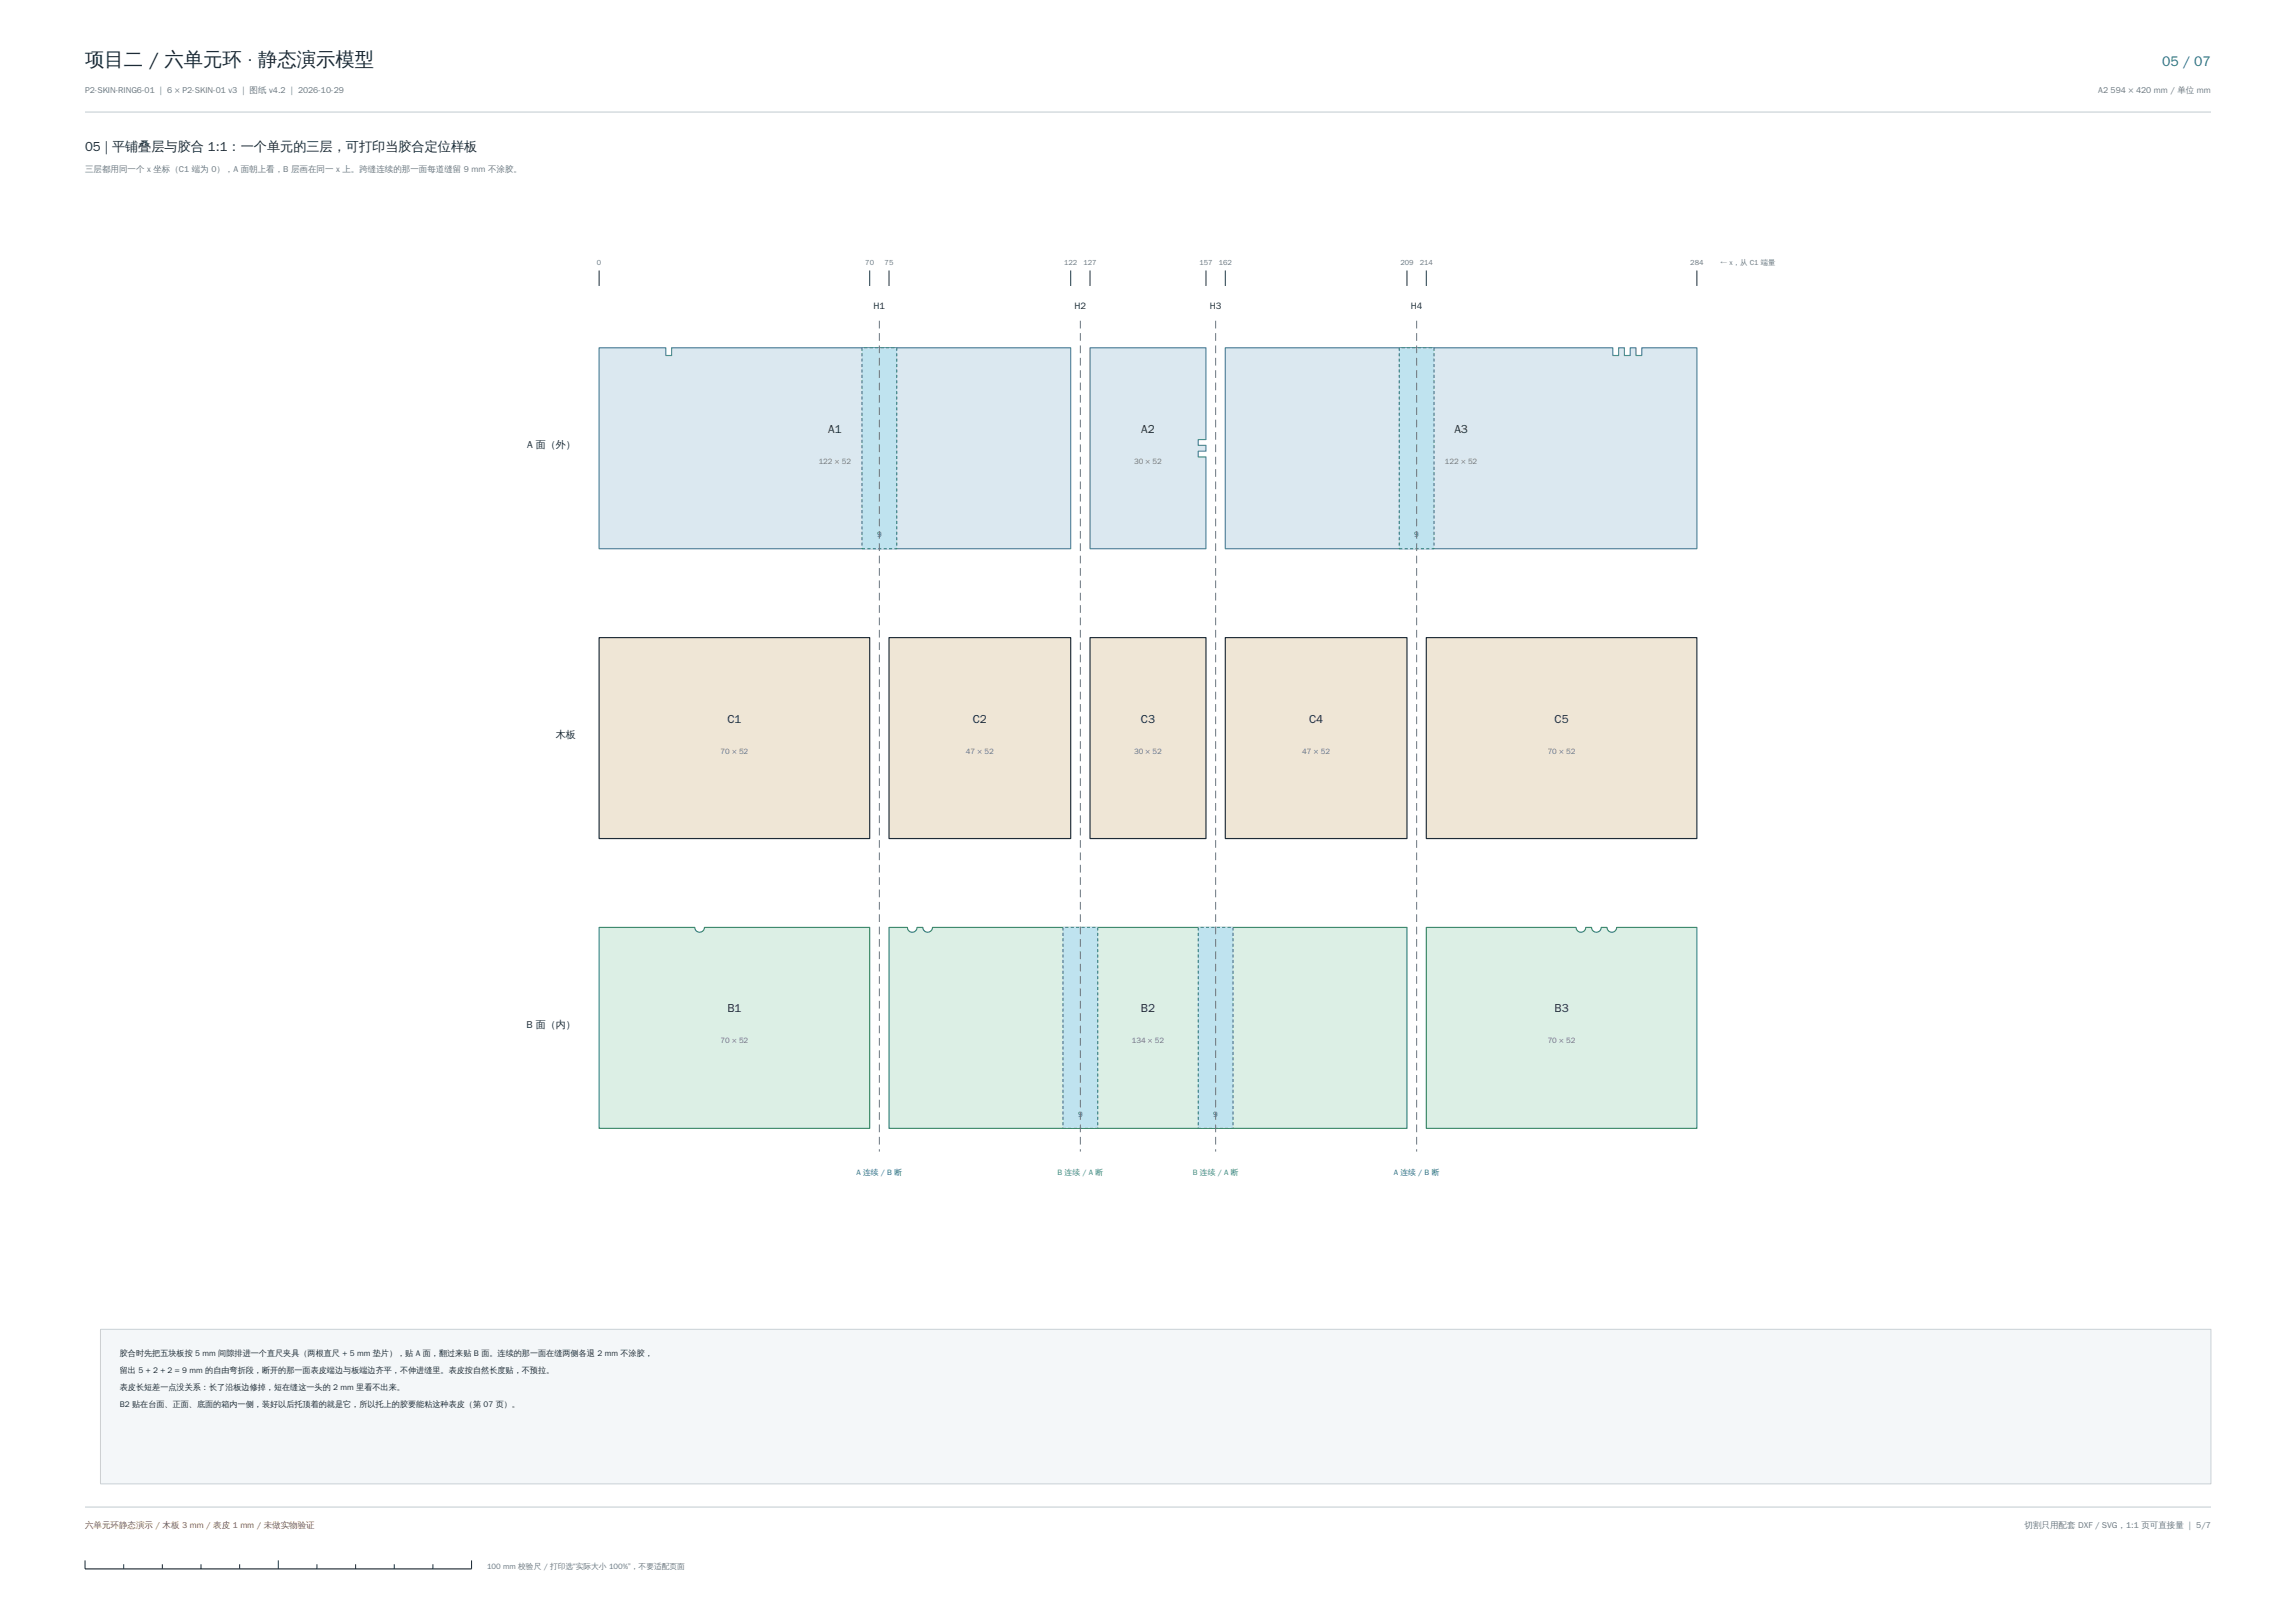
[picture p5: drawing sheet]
<svg xmlns="http://www.w3.org/2000/svg" width="594mm" height="420mm" viewBox="0 0 594 420" stroke-linecap="round" stroke-linejoin="round" font-family="sans-serif">
<defs><g id="words">
<text font-size="5" fill="#1d2b36" x="22" y="17">项目二 / 六单元环 · 静态演示模型</text>
<text font-size="3.6" fill="#1f6f8b" x="559.3" y="17">05 / 07</text>
<text font-size="3.4" fill="#1d2b36" x="22" y="39">05 | 平铺叠层与胶合 1:1：一个单元的三层，可打印当胶合定位样板</text>
<g font-size="3" fill="#1d2b36">
<text x="214.3" y="112">A1</text>
<text x="295.3" y="112">A2</text>
<text x="376.3" y="112">A3</text>
<text x="188.2" y="187">C1</text>
<text x="251.7" y="187">C2</text>
<text x="295.2" y="187">C3</text>
<text x="338.7" y="187">C4</text>
<text x="402.2" y="187">C5</text>
<text x="188.2" y="262">B1</text>
<text x="295.2" y="262">B2</text>
<text x="402.2" y="262">B3</text>
</g>
<g font-size="2.6" fill="#1d2b36">
<text x="136.4" y="116">A 面（外）</text>
<text x="143.8" y="191">木板</text>
<text x="136.2" y="266">B 面（内）</text>
</g>
<g font-size="2.4" fill="#1d2b36">
<text x="226" y="80">H1</text>
<text x="278" y="80">H2</text>
<text x="313" y="80">H3</text>
<text x="365" y="80">H4</text>
</g>
<g font-size="2.2" fill="#6b7780">
<text x="22" y="24">P2-SKIN-RING6-01 | 6 × P2-SKIN-01 v3 | 图纸 v4.2 | 2026-10-29</text>
<text x="542.8" y="24">A2 594 × 420 mm / 单位 mm</text>
<text x="22" y="44.5">三层都用同一个 x 坐标（C1 端为 0），A 面朝上看，B 层画在同一 x 上。跨缝连续的那一面每道缝留 9 mm 不涂胶。</text>
<text x="523.8" y="395.5">切割只用配套 DXF / SVG，1:1 页可直接量 | 5/7</text>
</g>
<text font-size="2.2" fill="#b8392b" x="22" y="395.5">六单元环静态演示 / 木板 3 mm / 表皮 1 mm / 未做实物验证</text>
<g font-size="2.1" fill="#1d2b36">
<text x="31" y="351">胶合时先把五块板按 5 mm 间隙排进一个直尺夹具（两根直尺 + 5 mm 垫片），贴 A 面，翻过来贴 B 面。连续的那一面在缝两侧各退 2 mm 不涂胶，</text>
<text x="31" y="355.4">留出 5 + 2 + 2 = 9 mm 的自由弯折段，断开的那一面表皮端边与板端边齐平，不伸进缝里。表皮按自然长度贴，不预拉。</text>
<text x="31" y="359.8">表皮长短差一点没关系：长了沿板边修掉，短在缝这一头的 2 mm 里看不出来。</text>
<text x="31" y="364.2">B2 贴在台面、正面、底面的箱内一侧，装好以后托顶着的就是它，所以托上的胶要能粘这种表皮（第 07 页）。</text>
</g>
<g font-size="2" fill="#6b7780">
<text x="211.8" y="120">122 × 52</text>
<text x="293.4" y="120">30 × 52</text>
<text x="373.8" y="120">122 × 52</text>
<text x="186.4" y="195">70 × 52</text>
<text x="249.9" y="195">47 × 52</text>
<text x="293.4" y="195">30 × 52</text>
<text x="336.9" y="195">47 × 52</text>
<text x="400.4" y="195">70 × 52</text>
<text x="186.4" y="270">70 × 52</text>
<text x="292.8" y="270">134 × 52</text>
<text x="400.4" y="270">70 × 52</text>
<text x="126" y="406">100 mm 校验尺 / 打印选“实际大小 100%”，不要适配页面</text>
</g>
<g font-size="2" fill="#1f6f8b">
<text x="226.9" y="139">9</text>
<text x="365.9" y="139">9</text>
<text x="278.9" y="289">9</text>
<text x="313.9" y="289">9</text>
<text x="221.6" y="304">A 连续 / B 断</text>
<text x="360.6" y="304">A 连续 / B 断</text>
</g>
<g font-size="2" fill="#3e8a68">
<text x="273.6" y="304">B 连续 / A 断</text>
<text x="308.6" y="304">B 连续 / A 断</text>
</g>
<g font-size="1.9" fill="#6b7780">
<text x="154.4" y="68.5">0</text>
<text x="223.9" y="68.5">70</text>
<text x="228.9" y="68.5">75</text>
<text x="275.3" y="68.5">122</text>
<text x="280.3" y="68.5">127</text>
<text x="310.3" y="68.5">157</text>
<text x="315.3" y="68.5">162</text>
<text x="362.3" y="68.5">209</text>
<text x="367.3" y="68.5">214</text>
<text x="437.3" y="68.5">284</text>
<text x="445" y="68.5">← x，从 C1 端量</text>
</g>
</g></defs>
<path d="M22 29h550M22 390h550" fill="none" stroke="#c9d1d6" stroke-width=".3"/>
<path d="M22 406h100" fill="none" stroke="#1d2b36" stroke-width=".3"/>
<path d="M22 403.8v2.2M32 404.8v1.2M42 404.8v1.2M52 404.8v1.2M62 404.8v1.2M72 403.8v2.2M82 404.8v1.2M92 404.8v1.2M102 404.8v1.2M112 404.8v1.2M122 403.8v2.2" fill="none" stroke="#1d2b36" stroke-width=".26"/>
<g fill="#dbe8f0" stroke="#4f7f99" stroke-width=".3">
<path d="M155 90h17.3v2h1.5v-2h103.2v52h-122z" fill-rule="evenodd"/>
<path d="M282 90h30v23.7h-2v1.5h2v1.5h-2v1.5h2v23.8h-30z" fill-rule="evenodd"/>
<path d="M317 90h100.3v2h1.5v-2h1.5v2h1.5v-2h1.5v2h1.5v-2h14.2v52h-122z" fill-rule="evenodd"/>
</g>
<path d="M223 90h9v52h-9z" fill-rule="evenodd" fill="#bfe3ef"/>
<path d="M223 90h9v52h-9z" fill="none" stroke="#1f6f8b" stroke-width=".26" stroke-dasharray=".8 .6" stroke-linecap="butt"/>
<path d="M362 90h9v52h-9z" fill-rule="evenodd" fill="#bfe3ef"/>
<path d="M362 90h9v52h-9z" fill="none" stroke="#1f6f8b" stroke-width=".26" stroke-dasharray=".8 .6" stroke-linecap="butt"/>
<g fill="#efe6d6" stroke="#1d2b36" stroke-width=".3">
<path d="M155 165h70v52h-70z" fill-rule="evenodd"/>
<path d="M230 165h47v52h-47z" fill-rule="evenodd"/>
<path d="M282 165h30v52h-30z" fill-rule="evenodd"/>
<path d="M317 165h47v52h-47z" fill-rule="evenodd"/>
<path d="M369 165h70v52h-70z" fill-rule="evenodd"/>
</g>
<g fill="#dcefe5" stroke="#3e8a68" stroke-width=".3">
<path d="M155 240h24.8a1.25 1.25 0 0 0 1.2 1.2 1.25 1.25 0 0 0 1.3-1.2h42.7v52h-70z" fill-rule="evenodd"/>
<path d="M230 240h4.8a1.25 1.25 0 0 0 1.2 1.2 1.25 1.25 0 0 0 1.3-1.2h1.5a1.25 1.25 0 0 0 1.2 1.2 1.25 1.25 0 0 0 1.3-1.2h122.7v52h-134z" fill-rule="evenodd"/>
<path d="M369 240h38.8a1.25 1.25 0 0 0 1.2 1.2 1.25 1.25 0 0 0 1.3-1.2h1.5a1.25 1.25 0 0 0 1.2 1.2 1.25 1.25 0 0 0 1.3-1.2h1.5a1.25 1.25 0 0 0 1.2 1.2 1.25 1.25 0 0 0 1.3-1.2h20.7v52h-70z" fill-rule="evenodd"/>
</g>
<path d="M275 240h9v52h-9z" fill-rule="evenodd" fill="#bfe3ef"/>
<path d="M275 240h9v52h-9z" fill="none" stroke="#1f6f8b" stroke-width=".26" stroke-dasharray=".8 .6" stroke-linecap="butt"/>
<path d="M310 240h9v52h-9z" fill-rule="evenodd" fill="#bfe3ef"/>
<path d="M310 240h9v52h-9z" fill="none" stroke="#1f6f8b" stroke-width=".26" stroke-dasharray=".8 .6" stroke-linecap="butt"/>
<path d="M227.5 83v215M279.5 83v215M314.5 83v215M366.5 83v215" fill="none" stroke="#6b7780" stroke-width=".26" stroke-dasharray="2 1.2" stroke-linecap="butt"/>
<path d="M155 70v4M225 70v4M230 70v4M277 70v4M282 70v4M312 70v4M317 70v4M364 70v4M369 70v4M439 70v4" fill="none" stroke="#1d2b36" stroke-width=".26"/>
<path d="M26 344h546v40h-546z" fill-rule="evenodd" fill="#f4f7f9" stroke="#c9d1d6" stroke-width=".26"/>
<use href="#words"/>
</svg>
